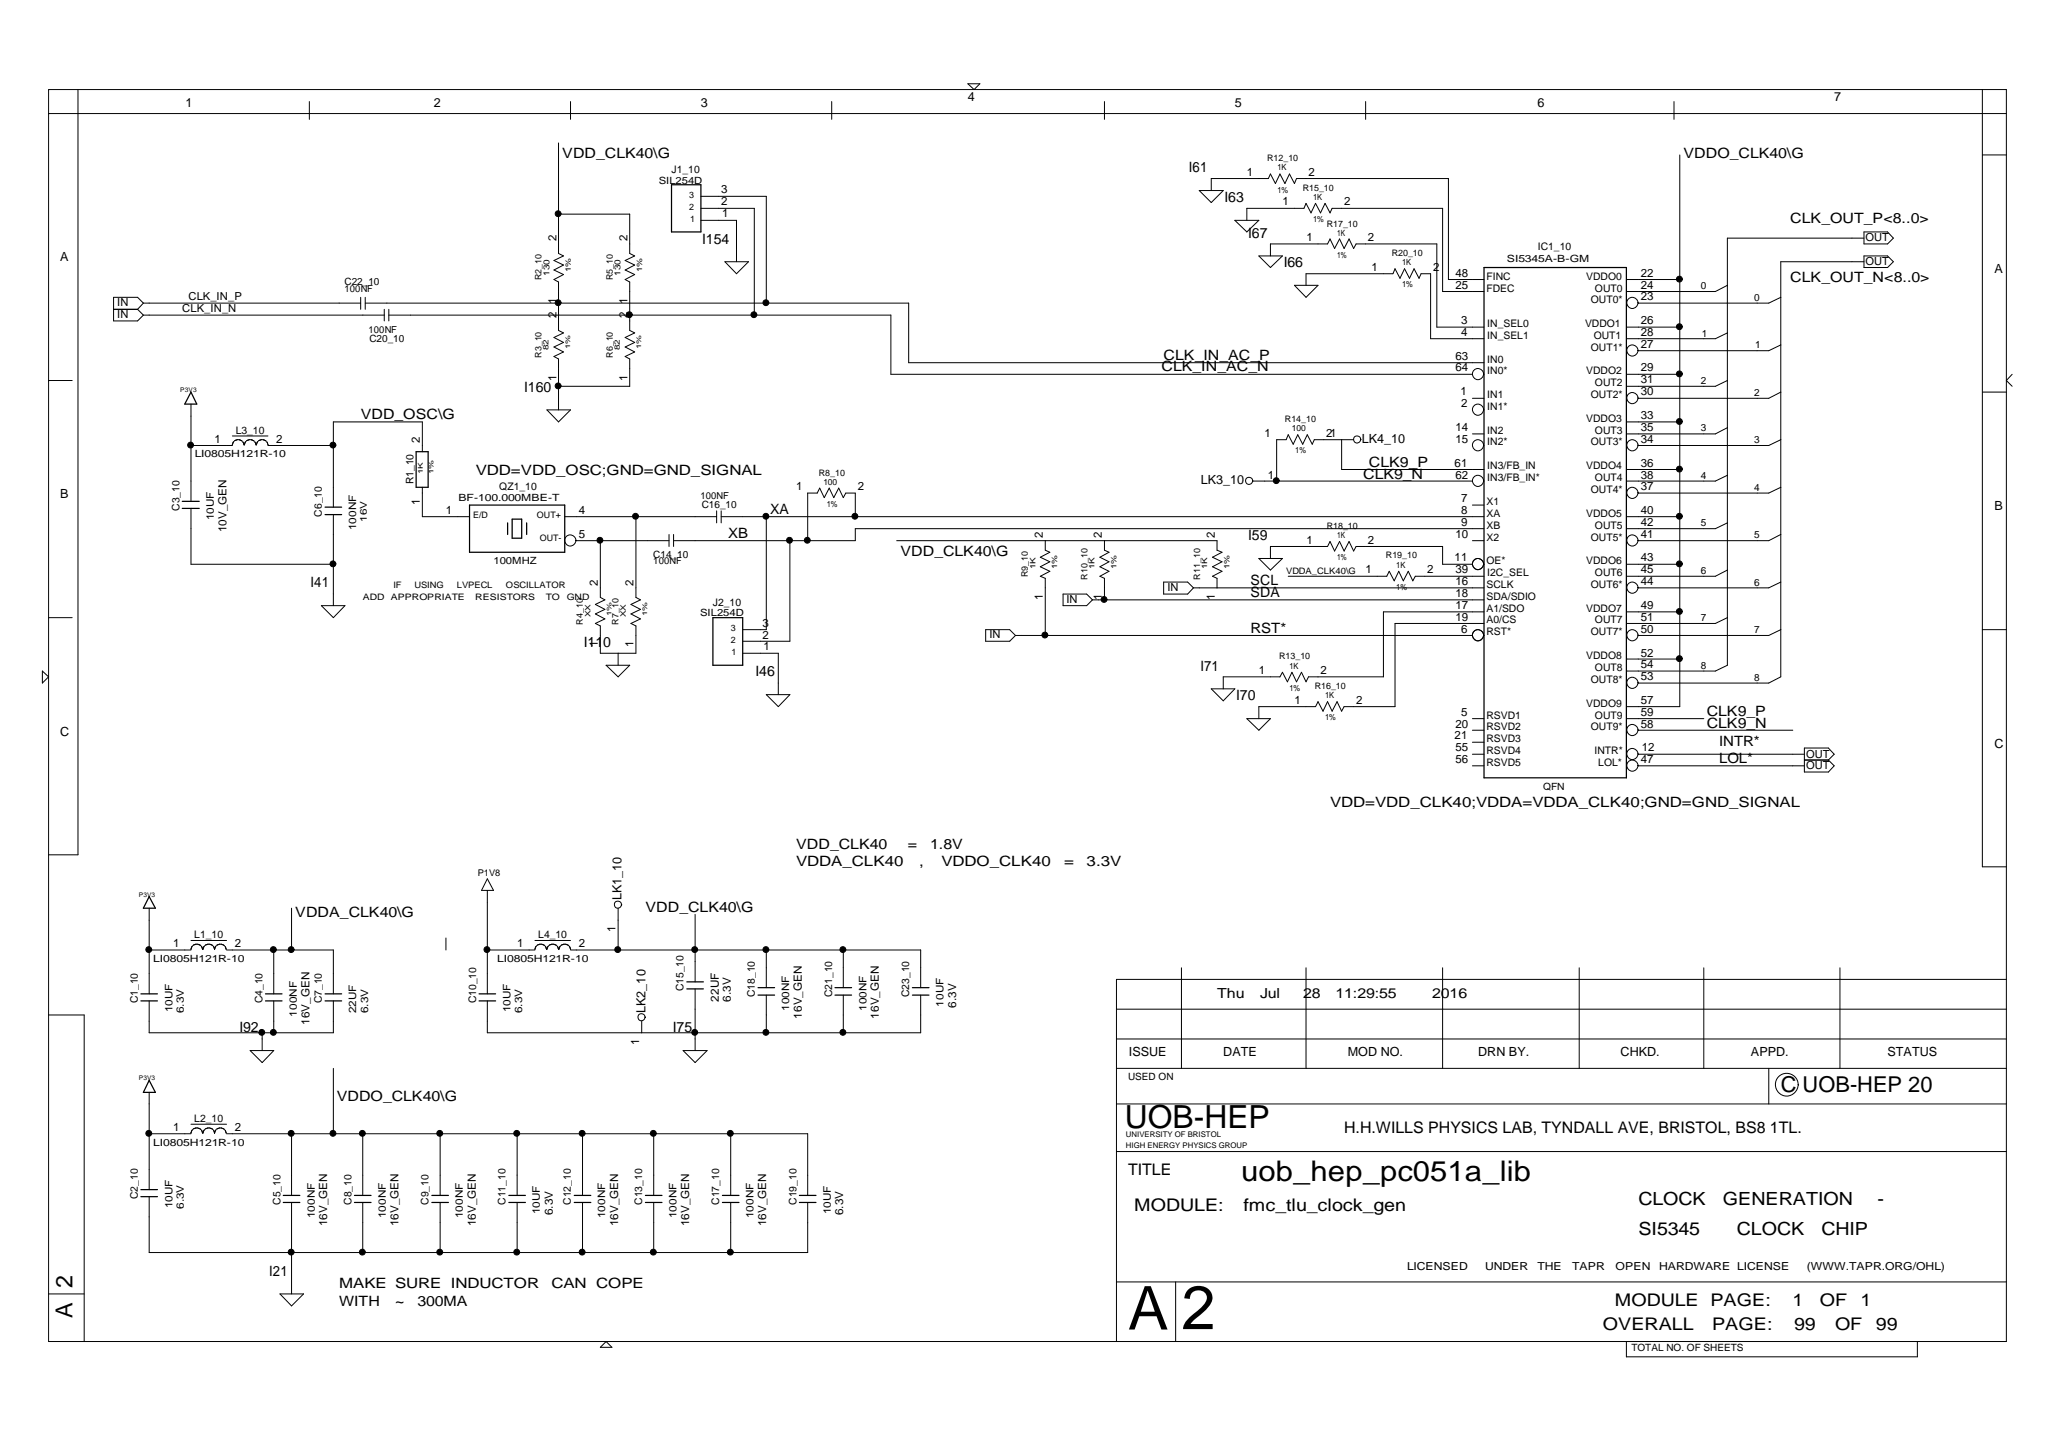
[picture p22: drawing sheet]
<svg xmlns="http://www.w3.org/2000/svg" width="420mm" height="297mm" viewBox="0 0 420 297" stroke-linecap="round" stroke-linejoin="round" font-family="sans-serif">
<defs><g id="words">
<text font-size="12.6" x="241.7" y="271.9">2</text>
<text font-size="12.4" x="230.8" y="272">A</text>
<text font-size="6.5" x="230.1" y="230.7">UOB-HEP</text>
<text font-size="5.8" x="253.9" y="241.7">uob_hep_pc051a_lib</text>
<g font-size="4.8">
<text x="14.9" y="263.5" transform="rotate(-90 14.9 263.5)">2</text>
<text x="14.9" y="269.5" transform="rotate(-90 14.9 269.5)">A</text>
</g>
<text font-size="4.5" x="364.3" y="223.4">C UOB-HEP 20</text>
<g font-size="3.7">
<text x="335.1" y="246.5">CLOCK</text>
<text x="352.4" y="246.5">GENERATION</text>
<text x="384.1" y="246.5">-</text>
<text x="335.1" y="252.6">SI5345</text>
<text x="355.3" y="252.6">CLOCK</text>
<text x="372.6" y="252.6">CHIP</text>
</g>
<g font-size="3.6">
<text x="232" y="247.7">MODULE:</text>
<text x="254.4" y="247.7">fmc_tlu_clock_gen</text>
<text x="330.3" y="267.2">MODULE PAGE:</text>
<text x="366.6" y="267.2">1</text>
<text x="372.2" y="267.2">OF</text>
<text x="380.6" y="267.2">1</text>
<text x="327.9" y="272">OVERALL</text>
<text x="350.2" y="272">PAGE:</text>
<text x="367" y="272">99</text>
<text x="375.4" y="272">OF</text>
<text x="383.7" y="272">99</text>
</g>
<g font-size="3.3">
<text x="274.9" y="231.9">H.H.WILLS PHYSICS LAB, TYNDALL AVE, BRISTOL, BS8 1TL.</text>
<text x="230.8" y="240.3">TITLE</text>
</g>
<g font-size="2.9">
<text x="115" y="32.3">VDD_CLK40\G</text>
<text x="243.2" y="35.3">I61</text>
<text x="344.4" y="32.3">VDDO_CLK40\G</text>
<text x="250.5" y="41.4">I63</text>
<text x="366.2" y="45.7">CLK_OUT_P&lt;8..0&gt;</text>
<text x="143.6" y="49.8">I154</text>
<text x="255.3" y="48.6">I67</text>
<text x="262.6" y="54.6">I66</text>
<text x="366.2" y="57.8">CLK_OUT_N&lt;8..0&gt;</text>
<text x="237.6" y="76">CLK_IN_AC_N</text>
<text x="238" y="73.6">CLK_IN_AC_P</text>
<text x="107.2" y="80.1">I160</text>
<text x="73.8" y="85.7">VDD_OSC\G</text>
<text x="280" y="95.5">CLK9_P</text>
<text x="97.3" y="97.1">VDD=VDD_OSC;GND=GND_SIGNAL</text>
<text x="278.8" y="97.9">CLK9_N</text>
<text x="157.5" y="105.2">XA</text>
<text x="149" y="110">XB</text>
<text x="184.2" y="113.7">VDD_CLK40\G</text>
<text x="255.3" y="110.5">I59</text>
<text x="255.8" y="119.8">SCL</text>
<text x="63.5" y="120.2">I41</text>
<text x="255.8" y="122.1">SDA</text>
<text x="255.8" y="129.4">RST*</text>
<text x="119.4" y="132.4">I110</text>
<text x="245.6" y="137.2">I71</text>
<text x="154.6" y="138.4">I46</text>
<text x="252.8" y="143.3">I70</text>
<text x="349.1" y="148.9">CLK9_N</text>
<text x="349.1" y="146.4">CLK9_P</text>
<text x="351.7" y="152.5">INTR*</text>
<text x="351.7" y="156.2">LOL*</text>
<text x="272.1" y="165.1">VDD=VDD_CLK40;VDDA=VDDA_CLK40;GND=GND_SIGNAL</text>
<text x="162.8" y="173.6">VDD_CLK40</text>
<text x="185.7" y="173.6">=</text>
<text x="190.3" y="173.6">1.8V</text>
<text x="162.8" y="177.2">VDDA_CLK40</text>
<text x="188" y="177.2">,</text>
<text x="192.6" y="177.2">VDDO_CLK40</text>
<text x="217.7" y="177.2">=</text>
<text x="222.3" y="177.2">3.3V</text>
<text x="60.4" y="187.7">VDDA_CLK40\G</text>
<text x="132" y="186.5">VDD_CLK40\G</text>
<text x="49" y="211.2">I92</text>
<text x="137.6" y="211.2">I75</text>
<text x="68.9" y="225.3">VDDO_CLK40\G</text>
<text x="55.1" y="261">I21</text>
<text x="69.4" y="263.4">MAKE SURE INDUCTOR</text>
<text x="112.8" y="263.4">CAN COPE</text>
<text x="69.4" y="267.1">WITH</text>
<text x="80.8" y="267.1">~</text>
<text x="85.4" y="267.1">300MA</text>
</g>
<g font-size="2.8">
<text x="249" y="204.1">Thu</text>
<text x="257.8" y="204.1">Jul</text>
<text x="266.6" y="204.1">28</text>
<text x="273.2" y="204.1">11:29:55</text>
<text x="293" y="204.1">2016</text>
</g>
<g font-size="2.6">
<text x="38" y="21.9">1</text>
<text x="88.8" y="21.9">2</text>
<text x="143.4" y="21.9">3</text>
<text x="198" y="20.7">4</text>
<text x="252.6" y="21.9">5</text>
<text x="314.5" y="21.9">6</text>
<text x="375.2" y="20.7">7</text>
<text x="12.3" y="53.5">A</text>
<text x="408" y="55.9">A</text>
<text x="278.6" y="90.6">LK4_10</text>
<text x="12.3" y="102">B</text>
<text x="245.7" y="99.1">LK3_10</text>
<text x="408" y="104.4">B</text>
<text x="12.3" y="150.6">C</text>
<text x="408" y="152.9">C</text>
<text x="127.1" y="184.1" transform="rotate(-90 127.1 184.1)">LK1_10</text>
<text x="132" y="207.2" transform="rotate(-90 132 207.2)">LK2_10</text>
<text x="230.9" y="216.1">ISSUE</text>
<text x="250.2" y="216.1">DATE</text>
<text x="275.7" y="216.1">MOD NO.</text>
<text x="302.4" y="216.1">DRN BY.</text>
<text x="331.5" y="216.1">CHKD.</text>
<text x="358.2" y="216.1">APPD.</text>
<text x="386.1" y="216.1">STATUS</text>
</g>
<g font-size="2.3">
<text x="255" y="35.9">1</text>
<text x="267.7" y="35.9">2</text>
<text x="147.5" y="39.6">3</text>
<text x="147.5" y="42">2</text>
<text x="147.7" y="44.5">1</text>
<text x="262.3" y="42">1</text>
<text x="274.9" y="42">2</text>
<text x="113.8" y="49.4" transform="rotate(-90 113.8 49.4)">2</text>
<text x="128.4" y="49.4" transform="rotate(-90 128.4 49.4)">2</text>
<text x="267.2" y="49.3">1</text>
<text x="279.8" y="49.3">2</text>
<text x="381.6" y="49.4">OUT</text>
<text x="280.5" y="55.4">1</text>
<text x="293.1" y="55.4">2</text>
<text x="297.7" y="59">25</text>
<text x="297.7" y="56.6">48</text>
<text x="335.7" y="59">24</text>
<text x="335.7" y="56.6">22</text>
<text x="381.6" y="54.2">OUT</text>
<text x="24" y="62.6">IN</text>
<text x="24" y="65.1">IN</text>
<text x="37.3" y="63.9">CLK_IN_N</text>
<text x="38.6" y="61.4">CLK_IN_P</text>
<text x="113.8" y="65.1" transform="rotate(-90 113.8 65.1)">2</text>
<text x="113.8" y="62.1" transform="rotate(-90 113.8 62.1)">1</text>
<text x="128.4" y="65.1" transform="rotate(-90 128.4 65.1)">2</text>
<text x="128.4" y="62.1" transform="rotate(-90 128.4 62.1)">1</text>
<text x="335.7" y="61.4">23</text>
<text x="298.9" y="68.7">4</text>
<text x="298.9" y="66.3">3</text>
<text x="335.7" y="66.3">26</text>
<text x="335.7" y="71.2">27</text>
<text x="335.7" y="68.7">28</text>
<text x="113.8" y="77.8" transform="rotate(-90 113.8 77.8)">1</text>
<text x="128.4" y="77.8" transform="rotate(-90 128.4 77.8)">1</text>
<text x="297.7" y="73.6">63</text>
<text x="297.7" y="76">64</text>
<text x="335.7" y="76">29</text>
<text x="298.7" y="80.9">1</text>
<text x="298.9" y="83.3">2</text>
<text x="335.7" y="78.4">31</text>
<text x="335.7" y="80.9">30</text>
<text x="258.7" y="89.4">1</text>
<text x="271.3" y="89.4">21</text>
<text x="297.7" y="88.2">14</text>
<text x="335.7" y="88.2">35</text>
<text x="335.7" y="85.7">33</text>
<text x="43.9" y="90.6">1</text>
<text x="56.5" y="90.6">2</text>
<text x="85.9" y="90.7" transform="rotate(-90 85.9 90.7)">2</text>
<text x="297.6" y="95.5">61</text>
<text x="297.7" y="90.6">15</text>
<text x="335.7" y="90.6">34</text>
<text x="335.7" y="95.5">36</text>
<text x="162.8" y="100.3">1</text>
<text x="175.5" y="100.3">2</text>
<text x="259.4" y="97.9">1</text>
<text x="297.7" y="97.9">62</text>
<text x="335.7" y="100.3">37</text>
<text x="335.7" y="97.9">38</text>
<text x="85.9" y="103.3" transform="rotate(-90 85.9 103.3)">1</text>
<text x="91.2" y="105.2">1</text>
<text x="118.4" y="105.2">4</text>
<text x="298.9" y="105.2">8</text>
<text x="298.9" y="102.7">7</text>
<text x="298.9" y="107.6">9</text>
<text x="335.7" y="107.6">42</text>
<text x="335.7" y="105.2">40</text>
<text x="46.3" y="108.9" transform="rotate(-90 46.3 108.9)">10V_GEN</text>
<text x="118.4" y="110">5</text>
<text x="213.3" y="110.1" transform="rotate(-90 213.3 110.1)">2</text>
<text x="225.4" y="110.1" transform="rotate(-90 225.4 110.1)">2</text>
<text x="248.5" y="110.1" transform="rotate(-90 248.5 110.1)">2</text>
<text x="267.2" y="111.2">1</text>
<text x="279.8" y="111.2">2</text>
<text x="297.7" y="110">10</text>
<text x="335.7" y="110">41</text>
<text x="122.3" y="119.8" transform="rotate(-90 122.3 119.8)">2</text>
<text x="129.6" y="119.8" transform="rotate(-90 129.6 119.8)">2</text>
<text x="279.3" y="117.3">1</text>
<text x="292" y="117.3">2</text>
<text x="297.6" y="114.8">11</text>
<text x="297.7" y="119.8">16</text>
<text x="297.7" y="117.3">39</text>
<text x="335.7" y="114.8">43</text>
<text x="335.7" y="117.3">45</text>
<text x="335.7" y="119.8">44</text>
<text x="213.3" y="122.8" transform="rotate(-90 213.3 122.8)">1</text>
<text x="218.1" y="123.3">IN</text>
<text x="225.4" y="122.8" transform="rotate(-90 225.4 122.8)">1</text>
<text x="238.8" y="120.9">IN</text>
<text x="248.5" y="122.8" transform="rotate(-90 248.5 122.8)">1</text>
<text x="297.7" y="124.6">17</text>
<text x="297.7" y="122.1">18</text>
<text x="335.7" y="124.6">49</text>
<text x="156" y="130.7">2</text>
<text x="156" y="128.2">3</text>
<text x="202.4" y="130.6">IN</text>
<text x="297.7" y="127">19</text>
<text x="298.9" y="129.4">6</text>
<text x="335.7" y="127">51</text>
<text x="335.7" y="129.4">50</text>
<text x="122.3" y="132.5" transform="rotate(-90 122.3 132.5)">1</text>
<text x="129.6" y="132.5" transform="rotate(-90 129.6 132.5)">1</text>
<text x="156.2" y="133">1</text>
<text x="257.5" y="138">1</text>
<text x="270.1" y="138">2</text>
<text x="335.7" y="134.3">52</text>
<text x="335.7" y="136.7">54</text>
<text x="264.8" y="144">1</text>
<text x="277.4" y="144">2</text>
<text x="335.7" y="139.1">53</text>
<text x="335.7" y="144">57</text>
<text x="297.7" y="148.9">20</text>
<text x="298.9" y="146.4">5</text>
<text x="335.7" y="146.4">59</text>
<text x="335.7" y="148.9">58</text>
<text x="297.6" y="151.2">21</text>
<text x="297.7" y="153.7">55</text>
<text x="335.8" y="153.7">12</text>
<text x="369.4" y="155">OUT</text>
<text x="297.7" y="156.2">56</text>
<text x="335.7" y="156.2">47</text>
<text x="369.4" y="157.3">OUT</text>
<text x="125.9" y="190.7" transform="rotate(-90 125.9 190.7)">1</text>
<text x="35.4" y="193.8">1</text>
<text x="48" y="193.8">2</text>
<text x="105.8" y="193.8">1</text>
<text x="118.4" y="193.8">2</text>
<text x="63.3" y="209.7" transform="rotate(-90 63.3 209.7)">16V_GEN</text>
<text x="147" y="204.9" transform="rotate(-90 147 204.9)">22UF</text>
<text x="149.5" y="204.9" transform="rotate(-90 149.5 204.9)">6.3V</text>
<text x="164" y="208.4" transform="rotate(-90 164 208.4)">16V_GEN</text>
<text x="179.8" y="208.4" transform="rotate(-90 179.8 208.4)">16V_GEN</text>
<text x="195.6" y="206.1" transform="rotate(-90 195.6 206.1)">6.3V</text>
<text x="130.8" y="213.8" transform="rotate(-90 130.8 213.8)">1</text>
<text x="35.4" y="231.3">1</text>
<text x="48" y="231.3">2</text>
<text x="66.9" y="250.9" transform="rotate(-90 66.9 250.9)">16V_GEN</text>
<text x="81.5" y="250.9" transform="rotate(-90 81.5 250.9)">16V_GEN</text>
<text x="97.3" y="250.9" transform="rotate(-90 97.3 250.9)">16V_GEN</text>
<text x="113.1" y="248.6" transform="rotate(-90 113.1 248.6)">6.3V</text>
<text x="126.4" y="250.9" transform="rotate(-90 126.4 250.9)">16V_GEN</text>
<text x="141" y="250.9" transform="rotate(-90 141 250.9)">16V_GEN</text>
<text x="156.8" y="250.9" transform="rotate(-90 156.8 250.9)">16V_GEN</text>
<text x="172.5" y="248.6" transform="rotate(-90 172.5 248.6)">6.3V</text>
<text x="287.8" y="259.8">LICENSED</text>
<text x="303.8" y="259.8">UNDER</text>
<text x="314.5" y="259.8">THE</text>
<text x="321.6" y="259.8">TAPR</text>
<text x="330.5" y="259.8">OPEN</text>
<text x="339.4" y="259.8">HARDWARE LICENSE</text>
<text x="369.6" y="259.8">(WWW.TAPR.ORG/OHL)</text>
</g>
<g font-size="2.1">
<text x="137.4" y="35.3">J1_10</text>
<text x="314.6" y="51.1">IC1_10</text>
<text x="304.1" y="59.6">FDEC</text>
<text x="304.1" y="57.2">FINC</text>
<text x="324.5" y="57.2">VDDO0</text>
<text x="326.3" y="59.6">OUT0</text>
<text x="325.4" y="62">OUT0*</text>
<text x="304.2" y="69.3">IN_SEL1</text>
<text x="304.2" y="66.9">IN_SEL0</text>
<text x="324.2" y="66.9">VDDO1</text>
<text x="325.4" y="71.7">OUT1*</text>
<text x="326" y="69.3">OUT1</text>
<text x="304.2" y="74.2">IN0</text>
<text x="304.2" y="76.6">IN0*</text>
<text x="324.5" y="76.6">VDDO2</text>
<text x="304.2" y="81.5">IN1</text>
<text x="304.2" y="83.9">IN1*</text>
<text x="325.4" y="81.5">OUT2*</text>
<text x="326.3" y="79">OUT2</text>
<text x="48.2" y="88.8">L3_10</text>
<text x="304.2" y="88.8">IN2</text>
<text x="324.5" y="86.3">VDDO3</text>
<text x="326.3" y="88.8">OUT3</text>
<text x="304.2" y="91.1">IN2*</text>
<text x="325.4" y="91.1">OUT3*</text>
<text x="84.6" y="99.1" transform="rotate(-90 84.6 99.1)">R1_10</text>
<text x="102.1" y="100.2">QZ1_10</text>
<text x="304.2" y="98.4">IN3/FB_IN*</text>
<text x="304.2" y="96">IN3/FB_IN</text>
<text x="324.5" y="96">VDDO4</text>
<text x="325.4" y="100.9">OUT4*</text>
<text x="326.3" y="98.4">OUT4</text>
<text x="36.7" y="104.5" transform="rotate(-90 36.7 104.5)">C3_10</text>
<text x="43.7" y="106.5" transform="rotate(-90 43.7 106.5)">10UF</text>
<text x="65.8" y="105.7" transform="rotate(-90 65.8 105.7)">C6_10</text>
<text x="304.1" y="105.7">XA</text>
<text x="304.1" y="103.3">X1</text>
<text x="324.5" y="105.7">VDDO5</text>
<text x="72.8" y="108.5" transform="rotate(-90 72.8 108.5)">100NF</text>
<text x="304.1" y="108.2">XB</text>
<text x="304.1" y="110.6">X2</text>
<text x="325.4" y="110.6">OUT5*</text>
<text x="326.3" y="108.2">OUT5</text>
<text x="304.1" y="115.4">OE*</text>
<text x="304.2" y="117.9">I2C_SEL</text>
<text x="324.5" y="115.4">VDDO6</text>
<text x="326.3" y="117.9">OUT6</text>
<text x="145.8" y="123.9">J2_10</text>
<text x="304.1" y="120.3">SCLK</text>
<text x="304.1" y="125.2">A1/SDO</text>
<text x="304.1" y="122.7">SDA/SDIO</text>
<text x="324.5" y="125.2">VDDO7</text>
<text x="325.4" y="120.3">OUT6*</text>
<text x="304.1" y="130">RST*</text>
<text x="304.1" y="127.5">A0/CS</text>
<text x="325.4" y="130">OUT7*</text>
<text x="326.3" y="127.5">OUT7</text>
<text x="324.5" y="134.8">VDDO8</text>
<text x="326.3" y="137.3">OUT8</text>
<text x="325.4" y="139.7">OUT8*</text>
<text x="304.1" y="147">RSVD1</text>
<text x="304.1" y="149.4">RSVD2</text>
<text x="324.5" y="144.6">VDDO9</text>
<text x="325.4" y="149.4">OUT9*</text>
<text x="326.3" y="147">OUT9</text>
<text x="304.1" y="151.8">RSVD3</text>
<text x="304.1" y="154.3">RSVD4</text>
<text x="326.2" y="154.3">INTR*</text>
<text x="304.1" y="156.7">RSVD5</text>
<text x="326.9" y="156.7">LOL*</text>
<text x="39.7" y="191.9">L1_10</text>
<text x="110.1" y="191.9">L4_10</text>
<text x="139.8" y="202.8" transform="rotate(-90 139.8 202.8)">C15_10</text>
<text x="154.4" y="204" transform="rotate(-90 154.4 204)">C18_10</text>
<text x="170.2" y="204" transform="rotate(-90 170.2 204)">C21_10</text>
<text x="186" y="204" transform="rotate(-90 186 204)">C23_10</text>
<text x="28.2" y="205.3" transform="rotate(-90 28.2 205.3)">C1_10</text>
<text x="35.3" y="207.1" transform="rotate(-90 35.3 207.1)">10UF</text>
<text x="37.6" y="207.3" transform="rotate(-90 37.6 207.3)">6.3V</text>
<text x="53.7" y="205.3" transform="rotate(-90 53.7 205.3)">C4_10</text>
<text x="60.7" y="208" transform="rotate(-90 60.7 208)">100NF</text>
<text x="65.8" y="205.3" transform="rotate(-90 65.8 205.3)">C7_10</text>
<text x="72.8" y="207.3" transform="rotate(-90 72.8 207.3)">22UF</text>
<text x="75.3" y="207.3" transform="rotate(-90 75.3 207.3)">6.3V</text>
<text x="97.4" y="205.3" transform="rotate(-90 97.4 205.3)">C10_10</text>
<text x="104.4" y="207.1" transform="rotate(-90 104.4 207.1)">10UF</text>
<text x="106.8" y="207.3" transform="rotate(-90 106.8 207.3)">6.3V</text>
<text x="161.4" y="206.8" transform="rotate(-90 161.4 206.8)">100NF</text>
<text x="177.2" y="206.8" transform="rotate(-90 177.2 206.8)">100NF</text>
<text x="193" y="205.9" transform="rotate(-90 193 205.9)">10UF</text>
<text x="39.7" y="229.5">L2_10</text>
<text x="28.2" y="245.3" transform="rotate(-90 28.2 245.3)">C2_10</text>
<text x="35.3" y="247.2" transform="rotate(-90 35.3 247.2)">10UF</text>
<text x="37.6" y="247.3" transform="rotate(-90 37.6 247.3)">6.3V</text>
<text x="57.4" y="246.5" transform="rotate(-90 57.4 246.5)">C5_10</text>
<text x="64.4" y="249.2" transform="rotate(-90 64.4 249.2)">100NF</text>
<text x="71.9" y="246.5" transform="rotate(-90 71.9 246.5)">C8_10</text>
<text x="78.9" y="249.2" transform="rotate(-90 78.9 249.2)">100NF</text>
<text x="87.7" y="246.5" transform="rotate(-90 87.7 246.5)">C9_10</text>
<text x="94.7" y="249.2" transform="rotate(-90 94.7 249.2)">100NF</text>
<text x="103.4" y="246.5" transform="rotate(-90 103.4 246.5)">C11_10</text>
<text x="110.4" y="248.4" transform="rotate(-90 110.4 248.4)">10UF</text>
<text x="116.8" y="246.5" transform="rotate(-90 116.8 246.5)">C12_10</text>
<text x="123.8" y="249.2" transform="rotate(-90 123.8 249.2)">100NF</text>
<text x="131.4" y="246.5" transform="rotate(-90 131.4 246.5)">C13_10</text>
<text x="138.4" y="249.2" transform="rotate(-90 138.4 249.2)">100NF</text>
<text x="147.1" y="246.5" transform="rotate(-90 147.1 246.5)">C17_10</text>
<text x="154.1" y="249.2" transform="rotate(-90 154.1 249.2)">100NF</text>
<text x="162.9" y="246.5" transform="rotate(-90 162.9 246.5)">C19_10</text>
<text x="170" y="248.4" transform="rotate(-90 170 248.4)">10UF</text>
</g>
<g font-size="2">
<text x="134.7" y="37.5">SIL254D</text>
<text x="308.2" y="53.5">SI5345A-B-GM</text>
<text x="70.5" y="59.6">100NF</text>
<text x="70.5" y="58.3">C22_10</text>
<text x="347.9" y="59.1">0</text>
<text x="358.9" y="61.6">0</text>
<text x="75.4" y="68.1">100NF</text>
<text x="75.6" y="69.9">C20_10</text>
<text x="348.1" y="68.9">1</text>
<text x="359" y="71.2">1</text>
<text x="347.9" y="78.5">2</text>
<text x="358.9" y="81">2</text>
<text x="347.9" y="88.3">3</text>
<text x="39.8" y="93.6">LI0805H121R-10</text>
<text x="358.9" y="90.7">3</text>
<text x="347.9" y="98">4</text>
<text x="358.9" y="100.4">4</text>
<text x="93.8" y="102.4">BF-100.000MBE-T</text>
<text x="143.3" y="102.1">100NF</text>
<text x="143.5" y="103.8">C16_10</text>
<text x="347.9" y="107.6">5</text>
<text x="358.9" y="110.1">5</text>
<text x="101" y="115.4">100MHZ</text>
<text x="133.6" y="115.4">100NF</text>
<text x="133.6" y="114.2">C14_10</text>
<text x="347.9" y="117.4">6</text>
<text x="358.9" y="119.8">6</text>
<text x="143.2" y="126.1">SIL254D</text>
<text x="347.9" y="127.1">7</text>
<text x="358.9" y="129.5">7</text>
<text x="347.9" y="136.8">8</text>
<text x="358.9" y="139.2">8</text>
<text x="315.7" y="161.6">QFN</text>
<text x="31.4" y="196.7">LI0805H121R-10</text>
<text x="101.7" y="196.7">LI0805H121R-10</text>
<text x="230.8" y="220.9">USED ON</text>
<text x="31.4" y="234.4">LI0805H121R-10</text>
<text x="333.7" y="276.5">TOTAL NO. OF SHEETS</text>
</g>
<g font-size="1.9">
<text x="75" y="106.8" transform="rotate(-90 75 106.8)">16V</text>
<text x="97.7" y="179.3">P1V8</text>
</g>
<g font-size="1.8">
<text x="259.2" y="33">R12_10</text>
<text x="141" y="40.6">3</text>
<text x="266.5" y="39.1">R15_10</text>
<text x="141" y="43">2</text>
<text x="141.2" y="45.4">1</text>
<text x="271.4" y="46.3">R17_10</text>
<text x="284.7" y="52.4">R20_10</text>
<text x="110.8" y="57.4" transform="rotate(-90 110.8 57.4)">R2_10</text>
<text x="125.3" y="57.4" transform="rotate(-90 125.3 57.4)">R5_10</text>
<text x="110.8" y="73.2" transform="rotate(-90 110.8 73.2)">R3_10</text>
<text x="125.3" y="73.2" transform="rotate(-90 125.3 73.2)">R6_10</text>
<text x="262.8" y="86.4">R14_10</text>
<text x="167.5" y="97.3">R8_10</text>
<text x="96.8" y="106">E/D</text>
<text x="109.8" y="106">OUT+</text>
<text x="110.4" y="110.7">OUT-</text>
<text x="271.4" y="108.2">R18_10</text>
<text x="210.3" y="118.1" transform="rotate(-90 210.3 118.1)">R9_10</text>
<text x="222.5" y="118.6" transform="rotate(-90 222.5 118.6)">R10_10</text>
<text x="245.5" y="118.6" transform="rotate(-90 245.5 118.6)">R11_10</text>
<text x="263.1" y="117.4">VDDA_CLK40\G</text>
<text x="283.5" y="114.2">R19_10</text>
<text x="74.2" y="122.7">ADD APPROPRIATE</text>
<text x="80.5" y="120.3">IF</text>
<text x="84.8" y="120.3">USING</text>
<text x="93.4" y="120.3">LVPECL</text>
<text x="97.2" y="122.7">RESISTORS</text>
<text x="103.5" y="120.3">OSCILLATOR</text>
<text x="111.6" y="122.7">TO</text>
<text x="115.9" y="122.7">GND</text>
<text x="119.2" y="127.8" transform="rotate(-90 119.2 127.8)">R4_10</text>
<text x="126.5" y="127.8" transform="rotate(-90 126.5 127.8)">R7_10</text>
<text x="149.5" y="129.2">3</text>
<text x="149.5" y="131.6">2</text>
<text x="149.6" y="134.1">1</text>
<text x="261.7" y="134.9">R13_10</text>
<text x="268.9" y="141">R16_10</text>
</g>
<g font-size="1.7">
<text x="261.3" y="34.8">1K</text>
<text x="261.3" y="39.4">1%</text>
<text x="268.6" y="40.9">1K</text>
<text x="268.6" y="45.4">1%</text>
<text x="273.5" y="48.2">1K</text>
<text x="273.5" y="52.7">1%</text>
<text x="112.4" y="56.4" transform="rotate(-90 112.4 56.4)">130</text>
<text x="126.9" y="56.4" transform="rotate(-90 126.9 56.4)">130</text>
<text x="286.8" y="58.8">1%</text>
<text x="286.8" y="54.3">1K</text>
<text x="264.3" y="88.3">100</text>
<text x="265" y="92.7">1%</text>
<text x="168.4" y="99.2">100</text>
<text x="169.1" y="103.7">1%</text>
<text x="273.5" y="110.1">1K</text>
<text x="273.5" y="114.6">1%</text>
<text x="285.6" y="116.2">1K</text>
<text x="285.6" y="120.7">1%</text>
<text x="263.8" y="136.8">1K</text>
<text x="263.8" y="141.3">1%</text>
<text x="271.1" y="142.9">1K</text>
<text x="271.1" y="147.4">1%</text>
</g>
<g font-size="1.6">
<text x="230.3" y="232.7">UNIVERSITY OF BRISTOL</text>
<text x="230.3" y="234.8">HIGH ENERGY PHYSICS GROUP</text>
</g>
<g font-size="1.5">
<text x="116.8" y="55.7" transform="rotate(-90 116.8 55.7)">1%</text>
<text x="131.4" y="55.7" transform="rotate(-90 131.4 55.7)">1%</text>
<text x="112.2" y="71.7" transform="rotate(-90 112.2 71.7)">82</text>
<text x="126.8" y="71.7" transform="rotate(-90 126.8 71.7)">82</text>
<text x="211.8" y="116.5" transform="rotate(-90 211.8 116.5)">1K</text>
<text x="216.3" y="116.5" transform="rotate(-90 216.3 116.5)">1%</text>
<text x="223.9" y="116.5" transform="rotate(-90 223.9 116.5)">1K</text>
<text x="228.4" y="116.5" transform="rotate(-90 228.4 116.5)">1%</text>
<text x="246.9" y="116.5" transform="rotate(-90 246.9 116.5)">1K</text>
<text x="251.5" y="116.5" transform="rotate(-90 251.5 116.5)">1%</text>
<text x="120.8" y="126.3" transform="rotate(-90 120.8 126.3)">XX</text>
<text x="128" y="126.3" transform="rotate(-90 128 126.3)">XX</text>
</g>
<g font-size="1.3">
<text x="116.6" y="71.5" transform="rotate(-90 116.6 71.5)">1%</text>
<text x="131.2" y="71.5" transform="rotate(-90 131.2 71.5)">1%</text>
<text x="36.9" y="80.2">P3V3</text>
<text x="86.5" y="97" transform="rotate(-90 86.5 97)">1K</text>
<text x="88.7" y="97" transform="rotate(-90 88.7 97)">1%</text>
<text x="125.1" y="126.1" transform="rotate(-90 125.1 126.1)">1%</text>
<text x="132.4" y="126.1" transform="rotate(-90 132.4 126.1)">1%</text>
<text x="28.4" y="183.4">P3V3</text>
<text x="28.4" y="221">P3V3</text>
</g>
</g></defs>
<g fill="none" stroke="#000" stroke-width=".25">
<path d="M137.4 37.8h6v9.6h-6zM303.6 54.7h29.1v104.4h-29.1zM39.1 80.2l1.2 2.5h-2.5zM85.1 92.4h2.5v7.3h-2.5zM37.3 104h3.5M37.3 102.6h3.5M66.5 105.3h3.4M66.5 103.8h3.4M96 103.3h19.5v9.7h-19.5zM103.8 107v2.3M104.8 106.2h1.9v3.9h-1.9zM107.7 107v2.3"/>
<path d="M145.8 126.4h6.1v9.7h-6.1zM30.5 183.4l1.3 2.4h-2.5zM28.8 204.8h3.4M28.8 203.3h3.4M54.3 204.8h3.4M54.3 203.3h3.4M66.5 204.8h3.4M66.5 203.3h3.4M98 204.8h3.4M98 203.3h3.4M140.5 202.3h3.4M140.5 200.9h3.4"/>
<path d="M155.1 203.6h3.3M155.1 202h3.3M170.8 203.6h3.4M170.8 202h3.4M186.6 203.6h3.4M186.6 202h3.4M30.5 221l1.3 2.5h-2.5zM28.8 244.8h3.4M28.8 243.4h3.4M57.9 246h3.4M57.9 244.6h3.4M72.5 246h3.4"/>
<path d="M72.5 244.6h3.4M88.3 246h3.4M88.3 244.6h3.4M104.1 246h3.4M104.1 244.6h3.4M117.5 246h3.4M117.5 244.6h3.4M132 246h3.4M132 244.6h3.4M147.8 246h3.4M147.8 244.6h3.4M163.5 246h3.4"/>
<path d="M163.5 244.6h3.4"/>
</g>
<g fill="none" stroke="#000" stroke-width=".2">
<path d="M9.9 18.3h400.5v256.1h-400.5zM16 18.3v156.6h-6.1M198 17.1h2.4l-1.1 1.2zM405.5 18.3v159h4.9M9.9 23.2h400.5M63.3 20.8v3.6M114.2 29.2v22.6l1.1 .6-2 .9 2 .9-2 1 2 1-2 1 .9 .5v9.9l1.1 .5-2 .9 2 1.1-2 .9 2 1-2 .9 .9 .5v10.5M116.7 20.8v3.6M170.1 20.8v3.6M225.9 20.8v3.6M245.3 39h4.9l-2.4 2.4zM247.8 39v-2.5h11.7l.4-.9 1 1.9 .9-1.9 1 1.9 1-1.9 1 1.9 .4-1h31.1v20.7h7.3"/>
<path d="M279.3 20.8v3.6M342.4 20.8v3.6M343.6 31.7v112.9h-10.9M405.5 31.7h4.9M114.2 43.8h14.6v8l1 .6-1.9 .9 1.9 .9-1.9 1 1.9 1-1.9 1 .9 .5v9.9l1 .5-1.9 .9 1.9 1.1-1.9 .9 1.9 1-1.9 .9 .9 .5v5.6h-14.6M143.4 45.1h7.3v8.4M143.4 40.2h13.4v21.8M143.4 42.6h10.9v21.9M148.3 53.5h4.8l-2.4 2.5zM252.6 45.1h4.9l-2.5 2.3zM255 45.1v-2.5h11.7l.5-1 1 2 .9-2 1 2 1-2 1 2 .4-1h22.6v17h8.5M257.5 52.4h4.8l-2.4 2.3z"/>
<path d="M259.9 52.4v-2.5h11.7l.5-1 .9 1.9 1-1.9 .9 1.9 1.1-1.9 .9 1.9 .5-.9h16.5v17h9.7M264.8 58.4h4.8l-2.4 2.4zM267.2 58.4v-2.4h17.7l.5-1 1 1.9 .9-1.9 1 1.9 1-1.9 1 1.9 .4-.9h1.9v13.3h11M332.7 57.2h10.9M353.3 58.4l-2.4 1.2h-18.2M381.3 53.5h-17v85l-2.5 1.2h-26.7a1.17 1.17 0 0 0-1.8-1 1.17 1.17 0 0 0 .2 2.1 1.18 1.18 0 0 0 1.6-1.2M381.3 48.7h-28v87.4l-2.4 1.2h-18.2M381.3 47.4h4.8l1.2 1.3-1.2 1.2h-4.8zM381.3 52.4h4.8l1.2 1.1-1.2 1.2h-4.8zM9.9 77.8h4.9M23.2 63.3h4.9M28.1 63.3l1.2 1.2"/>
<path d="M29.3 64.5h49.3M29.3 62l-1.2-1.2h-4.9v4.9h4.9l1.2-1.2M29.3 62h44.5M29.3 62l-1.2 1.3M73.8 60.8v2.5M74.7 62h111.2v12.2h117.7M74.7 60.8v2.5M78.6 63.3v2.4M79.5 64.5h102.7v12.1h119M79.5 63.3v2.4M303.5 76.5a1.14 1.14 0 0 1-1.6 1.1 1.14 1.14 0 0 1-.3-1.9 1.14 1.14 0 0 1 1.8 .4l.2 .5M332.7 66.9h10.9"/>
<path d="M332.7 76.6h10.9M353.3 68.1l-2.4 1.2h-18.2M353.3 77.8l-2.4 1.2h-18.2M364.3 70.6l-2.5 1.1h-26.7a1.17 1.17 0 0 0-1.8-1 1.17 1.17 0 0 0 .2 2.1 1.18 1.18 0 0 0 1.6-1.1M364.3 60.8l-2.5 1.2h-26.7a1.17 1.17 0 0 0-1.8-1 1.17 1.17 0 0 0 .2 2 1.18 1.18 0 0 0 1.6-1.1M411.6 76.6l-1.2 1.2 1.2 1.2M39.1 82.7v19.9M39.1 91.1h8.4M47.5 89.2h7.3M47.9 90.3l-.4 .8M48.7 89.9l-.7 .3M48.8 89.9l.8 .4"/>
<path d="M49.6 90.4l.3 .7M50.3 90.3l-.3 .8M51.2 89.9l-.8 .3M51.3 89.9l.7 .4M52.1 90.4l.3 .7M52.8 90.3l-.4 .8M53.6 89.9l-.7 .3M53.7 89.9l.8 .4M54.6 90.4l.2 .7M54.8 91.1h13.4M86.4 92.4v-6.1h-18.2v17.5M86.4 99.7v6h9.6"/>
<path d="M111.9 83.9h4.8l-2.5 2.4zM256.2 98.3a.73 .73 0 0 1-1 .7 .73 .73 0 0 1-.2-1.2 .73 .73 0 0 1 1.2 .2l.1 .4M256.2 98.4h45M274.4 89.9v6.1h29.2M276.9 89.9h-8l-.5 1-1-2-.9 2-1-2-1 2-1-2-.4 1h-2v8.5M278.3 89.9a.73 .73 0 0 1-1 .6 .73 .73 0 0 1-.2-1.1 .73 .73 0 0 1 1.2 .2l.1 .3M301.2 81.5h2.4M301.2 88.8h2.4M303.5 83.8a1.14 1.14 0 0 1-1.6 1.1 1.14 1.14 0 0 1-.3-1.9 1.14 1.14 0 0 1 1.8 .4l.2 .5M303.5 91.1a1.14 1.14 0 0 1-1.6 1 1.14 1.14 0 0 1-.3-1.8 1.14 1.14 0 0 1 1.8 .4l.2 .4M303.5 98.3a1.14 1.14 0 0 1-1.6 1.1 1.14 1.14 0 0 1-.3-1.8 1.14 1.14 0 0 1 1.8 .4l.2 .4M332.7 86.3h10.9"/>
<path d="M332.7 96h10.9M353.3 87.5l-2.4 1.3h-18.2M353.3 97.2l-2.4 1.2h-18.2M364.3 99.7l-2.5 1.2h-26.7a1.17 1.17 0 0 0-1.8-1.1 1.17 1.17 0 0 0 .2 2.1 1.18 1.18 0 0 0 1.6-1.1M364.3 89.9l-2.5 1.2h-26.7a1.17 1.17 0 0 0-1.8-1 1.17 1.17 0 0 0 .2 2.1 1.18 1.18 0 0 0 1.6-1.1M364.3 80.2l-2.5 1.3h-26.7a1.17 1.17 0 0 0-1.8-1 1.17 1.17 0 0 0 .2 2 1.18 1.18 0 0 0 1.6-1.1M405.5 80.2h4.9M39.1 104v11.4h29.1M68.2 105.3v18.6M115.5 105.7h31.1M117.8 110.5a1.14 1.14 0 0 1-1.6 1.1 1.14 1.14 0 0 1-.3-1.9 1.14 1.14 0 0 1 1.8 .5l.2 .4h19M130.1 105.7v16.5l.9 .5-1.9 .9 1.9 1.1-1.9 .9 1.9 1-1.9 .9 1 .5v5.6h-7.3v-5.6l-1-.5 1.9-.9-1.9-1 1.9-.9-1.9-1.1 1.9-.9-.9-.5v-11.6"/>
<path d="M136.9 109.3v2.5M137.8 109.3v2.5M146.6 104.5v2.5M147.5 105.7h156.1M147.5 104.5v2.5M156.8 105.7v23.1h-4.9M161.6 110.6v20.6h-9.7M175 105.7v-4.8h-2l-.5 .9-.9-1.9-1 1.9-1-1.9-1 1.9-.9-1.9-.5 1h-2v9.7M183.4 110.6h65.6v2l1 .4-2 1 2 .9-2 1 2 1-2 1 1 .4v2M213.8 110.6v2l.9 .4-1.9 1 1.9 .9-1.9 1 1.9 1-1.9 1 1 .4v11.7M225.9 110.6v2l1 .4-1.9 1 1.9 .9-1.9 1 1.9 1-1.9 1 .9 .4v4.4M238 119.1h4.9l1.2 1.2-1.2 1.2h-4.9z"/>
<path d="M257.5 114.2h4.8l-2.4 2.4zM259.9 114.2v-2.4h11.7l.5-1 .9 1.9 1-1.9 .9 1.9 1.1-1.9 .9 1.9 .5-.9h17.7v3.6h6.1M263.5 117.9h20.2l.5-1 1 1.9 .9-1.9 1 1.9 1-1.9 .9 1.9 .5-.9h14.1M301.2 103.3h2.4M301.2 110.6h2.4M303.5 115.3a1.14 1.14 0 0 1-1.6 1.1 1.14 1.14 0 0 1-.3-1.8 1.14 1.14 0 0 1 1.8 .4l.2 .4M303.6 108.2h-128.6v2.4h-37.2M332.7 105.7h10.9M332.7 115.4h10.9M353.3 107l-2.4 1.2h-18.2M353.3 116.6l-2.4 1.3h-18.2M364.3 119.1l-2.5 1.2h-26.7a1.17 1.17 0 0 0-1.8-1.1 1.17 1.17 0 0 0 .2 2.1 1.18 1.18 0 0 0 1.6-1.1"/>
<path d="M364.3 109.3l-2.5 1.3h-26.7a1.17 1.17 0 0 0-1.8-1 1.17 1.17 0 0 0 .2 2 1.18 1.18 0 0 0 1.6-1.1M8.7 137.3l1.2 1.2-1.2 1.2zM9.9 126.4h4.9M65.7 123.9h4.9l-2.4 2.5zM124 136.1h4.8l-2.4 2.4zM126.4 133.6v2.5M151.9 133.6h7.3v8.5M201.6 128.8h4.9l1.2 1.2-1.2 1.2h-4.9zM207.7 130h93.5M217.5 121.5h4.8l1.2 1.2-1.2 1.2h-4.8zM223.5 122.7h80.1M244.1 120.3h59.5"/>
<path d="M303.5 129.9a1.14 1.14 0 0 1-1.6 1.1 1.14 1.14 0 0 1-.3-1.9 1.14 1.14 0 0 1 1.8 .5l.2 .4M303.6 125.2h-20.6v13.3h-15.3l-.5 1-1-2-1 2-.9-2-1 2-1-2-.5 1h-11.6v2.4M303.6 127.5h-18.2v17.1h-10.5l-.5 .9-.9-2-1 2-.9-2-1 2-1-2-.5 1.1h-11.6v2.4M332.7 125.2h10.9M332.7 134.8h10.9M353.3 126.4l-2.4 1.1h-18.2M364.3 128.8l-2.5 1.2h-26.7a1.17 1.17 0 0 0-1.8-1 1.17 1.17 0 0 0 .2 2 1.18 1.18 0 0 0 1.6-1.1M405.5 128.8h4.9M156.8 142.1h4.8l-2.4 2.5zM247.8 140.9h4.8l-2.4 2.5zM255 147h4.9l-2.4 2.4zM301.2 151.8h2.4"/>
<path d="M301.2 154.3h2.4M301.2 156.7h2.4M301.2 147h2.4M301.2 149.4h2.4M332.7 147h15.8M335.1 154.2a1.14 1.14 0 0 1-1.6 1.1 1.14 1.14 0 0 1-.4-1.9 1.14 1.14 0 0 1 1.9 .5l.1 .4h34M335.1 156.6a1.14 1.14 0 0 1-1.6 1.1 1.14 1.14 0 0 1-.4-1.9 1.14 1.14 0 0 1 1.9 .4l.1 .5h34M335.1 149.3a1.14 1.14 0 0 1-1.6 1.1 1.14 1.14 0 0 1-.4-1.9 1.14 1.14 0 0 1 1.9 .5l.1 .4h31.6M369.1 153h4.9l1.2 1.3-1.2 1.2 1.2 1.2-1.2 1.2h-4.9zM369.1 155.5h4.9M99.7 179.8l1.3 2.4h-2.5zM30.5 194.3h8.6"/>
<path d="M30.5 185.8v17.5M39.1 192.4h7.2M39.4 193.5l-.3 .8M40.3 193.2l-.8 .2M40.3 193.2l.8 .3M41.2 193.6l.2 .7M41.9 193.5l-.4 .8M42.7 193.2l-.8 .2M42.8 193.2l.8 .3M43.6 193.6l.3 .5M43.9 194.1v.2M44.2 193.5l-.3 .6"/>
<path d="M45.1 193.2l-.8 .2M45.2 193.2l.7 .3M46 193.6l.3 .7M46.3 194.3h21.9v9M56 194.3v9M59.6 185.8v8.5M91.2 191.9v2.4M99.7 182.2v21.1M99.7 194.3h9.7M109.4 192.4h7.3M109.8 193.5l-.4 .8M110.6 193.2l-.8 .2"/>
<path d="M110.7 193.2l.8 .3M111.5 193.6l.3 .7M112.2 193.5l-.3 .8M113.1 193.2l-.8 .2M113.1 193.2l.8 .3M114 193.6l.2 .7M114.7 193.5l-.4 .8M115.5 193.2l-.7 .2M115.6 193.2l.8 .3M116.5 193.6l.2 .7M116.7 194.3h71.6v7.7M126.4 185.8v8.5"/>
<path d="M127.1 185a.73 .73 0 0 1-1 .7 .73 .73 0 0 1-.2-1.2 .73 .73 0 0 1 1.2 .2l.1 .4M142.2 187.1v13.8M156.8 194.3v7.7M172.5 194.3v7.7M241.7 198v20.6M267.2 198v20.6M295.1 198v20.6M323 198v20.6M348.5 198v20.6M376.4 198v20.6M9.9 207.6h7.3v66.8M30.5 204.8v6.5h37.7v-6.5"/>
<path d="M51.2 214.9h4.8l-2.4 2.5zM53.6 211.3v3.6M56 204.8v6.5M68.2 218.6v13.3M131.3 208.9v2.4M131.9 208.1a.73 .73 0 0 1-1 .6 .73 .73 0 0 1-.2-1.1 .73 .73 0 0 1 1.2 .2l.1 .3M139.7 214.9h4.9l-2.4 2.5zM142.2 202.3v12.6M156.8 203.6v7.7M172.5 203.6v7.7M188.3 203.6v7.7h-88.6v-6.5M228.4 212.5h182"/>
<path d="M228.4 206.5h182M228.4 218.6h182M361.8 218.6v7.2M410.4 200.4h-182v74M30.5 223.5v19.9M30.5 231.9h8.6M39.1 230h7.2M39.4 231.1l-.3 .8M40.3 230.8l-.8 .2M40.3 230.8l.8 .3M41.2 231.2l.2 .7M41.9 231.1l-.4 .8"/>
<path d="M42.7 230.8l-.8 .2M42.8 230.8l.8 .3M43.6 231.2l.3 .5M43.9 231.7v.2M44.2 231.1l-.3 .6M45.1 230.8l-.8 .2M45.2 230.8l.7 .3M46 231.2l.3 .7M46.3 231.9h118.9v12.7M59.6 231.9v12.7M74.2 231.9v12.7M90 231.9v12.7"/>
<path d="M105.8 231.9v12.7M119.2 231.9v12.7M133.7 231.9v12.7M149.5 231.9v12.7M228.4 235.6h182M228.4 225.8h182M367.8 221.9a2.33 2.33 0 0 1-3.3 2.1 2.33 2.33 0 0 1-.5-3.9 2.33 2.33 0 0 1 3.8 1.2l.1 .6M30.5 244.8v11.4h134.7v-10.2M59.6 246v18.7M74.2 246v10.2M90 246v10.2M105.8 246v10.2"/>
<path d="M119.2 246v10.2M133.7 246v10.2M149.5 246v10.2M9.9 264.7h7.3M57.3 264.7h4.8l-2.5 2.5zM122.8 275.6l1.2-1.2 1.2 1.2zM228.4 262.2h182M240.5 262.2v12.2M332.7 274.4v3.2h59.5v-3.2"/>
<circle cx="114.2" cy="43.7" r=".6"/>
<circle cx="343.5" cy="57.1" r=".6"/>
<circle cx="114.2" cy="78.9" r=".6"/>
<circle cx="114.2" cy="61.9" r=".6"/>
<circle cx="128.7" cy="64.4" r=".6"/>
<circle cx="154.2" cy="64.4" r=".6"/>
<circle cx="156.7" cy="61.9" r=".6"/>
<circle cx="343.5" cy="66.8" r=".6"/>
<circle cx="343.5" cy="76.5" r=".6"/>
<circle cx="39" cy="91.1" r=".6"/>
<circle cx="68.1" cy="91.1" r=".6"/>
<circle cx="261.1" cy="98.3" r=".6"/>
<circle cx="343.5" cy="96" r=".6"/>
<circle cx="343.5" cy="86.2" r=".6"/>
<circle cx="68.1" cy="115.4" r=".6"/>
<circle cx="122.7" cy="110.5" r=".6"/>
<circle cx="130" cy="105.6" r=".6"/>
<circle cx="156.7" cy="105.6" r=".6"/>
<circle cx="161.5" cy="110.5" r=".6"/>
<circle cx="165.1" cy="110.5" r=".6"/>
<circle cx="174.9" cy="105.6" r=".6"/>
<circle cx="343.5" cy="115.4" r=".6"/>
<circle cx="343.5" cy="105.6" r=".6"/>
<circle cx="213.7" cy="129.9" r=".6"/>
<circle cx="225.8" cy="122.6" r=".6"/>
<circle cx="343.5" cy="125.1" r=".6"/>
<circle cx="343.5" cy="134.7" r=".6"/>
<circle cx="30.4" cy="194.3" r=".6"/>
<circle cx="55.9" cy="194.3" r=".6"/>
<circle cx="59.6" cy="194.3" r=".6"/>
<circle cx="99.6" cy="194.3" r=".6"/>
<circle cx="126.4" cy="194.3" r=".6"/>
<circle cx="142.1" cy="194.3" r=".6"/>
<circle cx="156.7" cy="194.3" r=".6"/>
<circle cx="172.4" cy="194.3" r=".6"/>
<circle cx="53.5" cy="211.2" r=".6"/>
<circle cx="55.9" cy="211.2" r=".6"/>
<circle cx="142.1" cy="211.2" r=".6"/>
<circle cx="156.7" cy="211.2" r=".6"/>
<circle cx="172.4" cy="211.2" r=".6"/>
<circle cx="30.4" cy="231.9" r=".6"/>
<circle cx="59.6" cy="231.9" r=".6"/>
<circle cx="68.1" cy="231.9" r=".6"/>
<circle cx="74.1" cy="231.9" r=".6"/>
<circle cx="89.9" cy="231.9" r=".6"/>
<circle cx="105.7" cy="231.9" r=".6"/>
<circle cx="119.1" cy="231.9" r=".6"/>
<circle cx="133.6" cy="231.9" r=".6"/>
<circle cx="149.4" cy="231.9" r=".6"/>
<circle cx="59.6" cy="256.2" r=".6"/>
<circle cx="74.1" cy="256.2" r=".6"/>
<circle cx="89.9" cy="256.2" r=".6"/>
<circle cx="105.7" cy="256.2" r=".6"/>
<circle cx="119.1" cy="256.2" r=".6"/>
<circle cx="133.6" cy="256.2" r=".6"/>
<circle cx="149.4" cy="256.2" r=".6"/>
</g>
<g fill="#000">
<circle cx="114.2" cy="43.7" r=".6"/>
<circle cx="343.5" cy="57.1" r=".6"/>
<circle cx="114.2" cy="78.9" r=".6"/>
<circle cx="114.2" cy="61.9" r=".6"/>
<circle cx="128.7" cy="64.4" r=".6"/>
<circle cx="154.2" cy="64.4" r=".6"/>
<circle cx="156.7" cy="61.9" r=".6"/>
<circle cx="343.5" cy="66.8" r=".6"/>
<circle cx="343.5" cy="76.5" r=".6"/>
<circle cx="39" cy="91.1" r=".6"/>
<circle cx="68.1" cy="91.1" r=".6"/>
<circle cx="261.1" cy="98.3" r=".6"/>
<circle cx="343.5" cy="96" r=".6"/>
<circle cx="343.5" cy="86.2" r=".6"/>
<circle cx="68.1" cy="115.4" r=".6"/>
<circle cx="122.7" cy="110.5" r=".6"/>
<circle cx="130" cy="105.6" r=".6"/>
<circle cx="156.7" cy="105.6" r=".6"/>
<circle cx="161.5" cy="110.5" r=".6"/>
<circle cx="165.1" cy="110.5" r=".6"/>
<circle cx="174.9" cy="105.6" r=".6"/>
<circle cx="343.5" cy="115.4" r=".6"/>
<circle cx="343.5" cy="105.6" r=".6"/>
<circle cx="213.7" cy="129.9" r=".6"/>
<circle cx="225.8" cy="122.6" r=".6"/>
<circle cx="343.5" cy="125.1" r=".6"/>
<circle cx="343.5" cy="134.7" r=".6"/>
<circle cx="30.4" cy="194.3" r=".6"/>
<circle cx="55.9" cy="194.3" r=".6"/>
<circle cx="59.6" cy="194.3" r=".6"/>
<circle cx="99.6" cy="194.3" r=".6"/>
<circle cx="126.4" cy="194.3" r=".6"/>
<circle cx="142.1" cy="194.3" r=".6"/>
<circle cx="156.7" cy="194.3" r=".6"/>
<circle cx="172.4" cy="194.3" r=".6"/>
<circle cx="53.5" cy="211.2" r=".6"/>
<circle cx="55.9" cy="211.2" r=".6"/>
<circle cx="142.1" cy="211.2" r=".6"/>
<circle cx="156.7" cy="211.2" r=".6"/>
<circle cx="172.4" cy="211.2" r=".6"/>
<circle cx="30.4" cy="231.9" r=".6"/>
<circle cx="59.6" cy="231.9" r=".6"/>
<circle cx="68.1" cy="231.9" r=".6"/>
<circle cx="74.1" cy="231.9" r=".6"/>
<circle cx="89.9" cy="231.9" r=".6"/>
<circle cx="105.7" cy="231.9" r=".6"/>
<circle cx="119.1" cy="231.9" r=".6"/>
<circle cx="133.6" cy="231.9" r=".6"/>
<circle cx="149.4" cy="231.9" r=".6"/>
<circle cx="59.6" cy="256.2" r=".6"/>
<circle cx="74.1" cy="256.2" r=".6"/>
<circle cx="89.9" cy="256.2" r=".6"/>
<circle cx="105.7" cy="256.2" r=".6"/>
<circle cx="119.1" cy="256.2" r=".6"/>
<circle cx="133.6" cy="256.2" r=".6"/>
<circle cx="149.4" cy="256.2" r=".6"/>
</g>
<use href="#words"/>
</svg>
